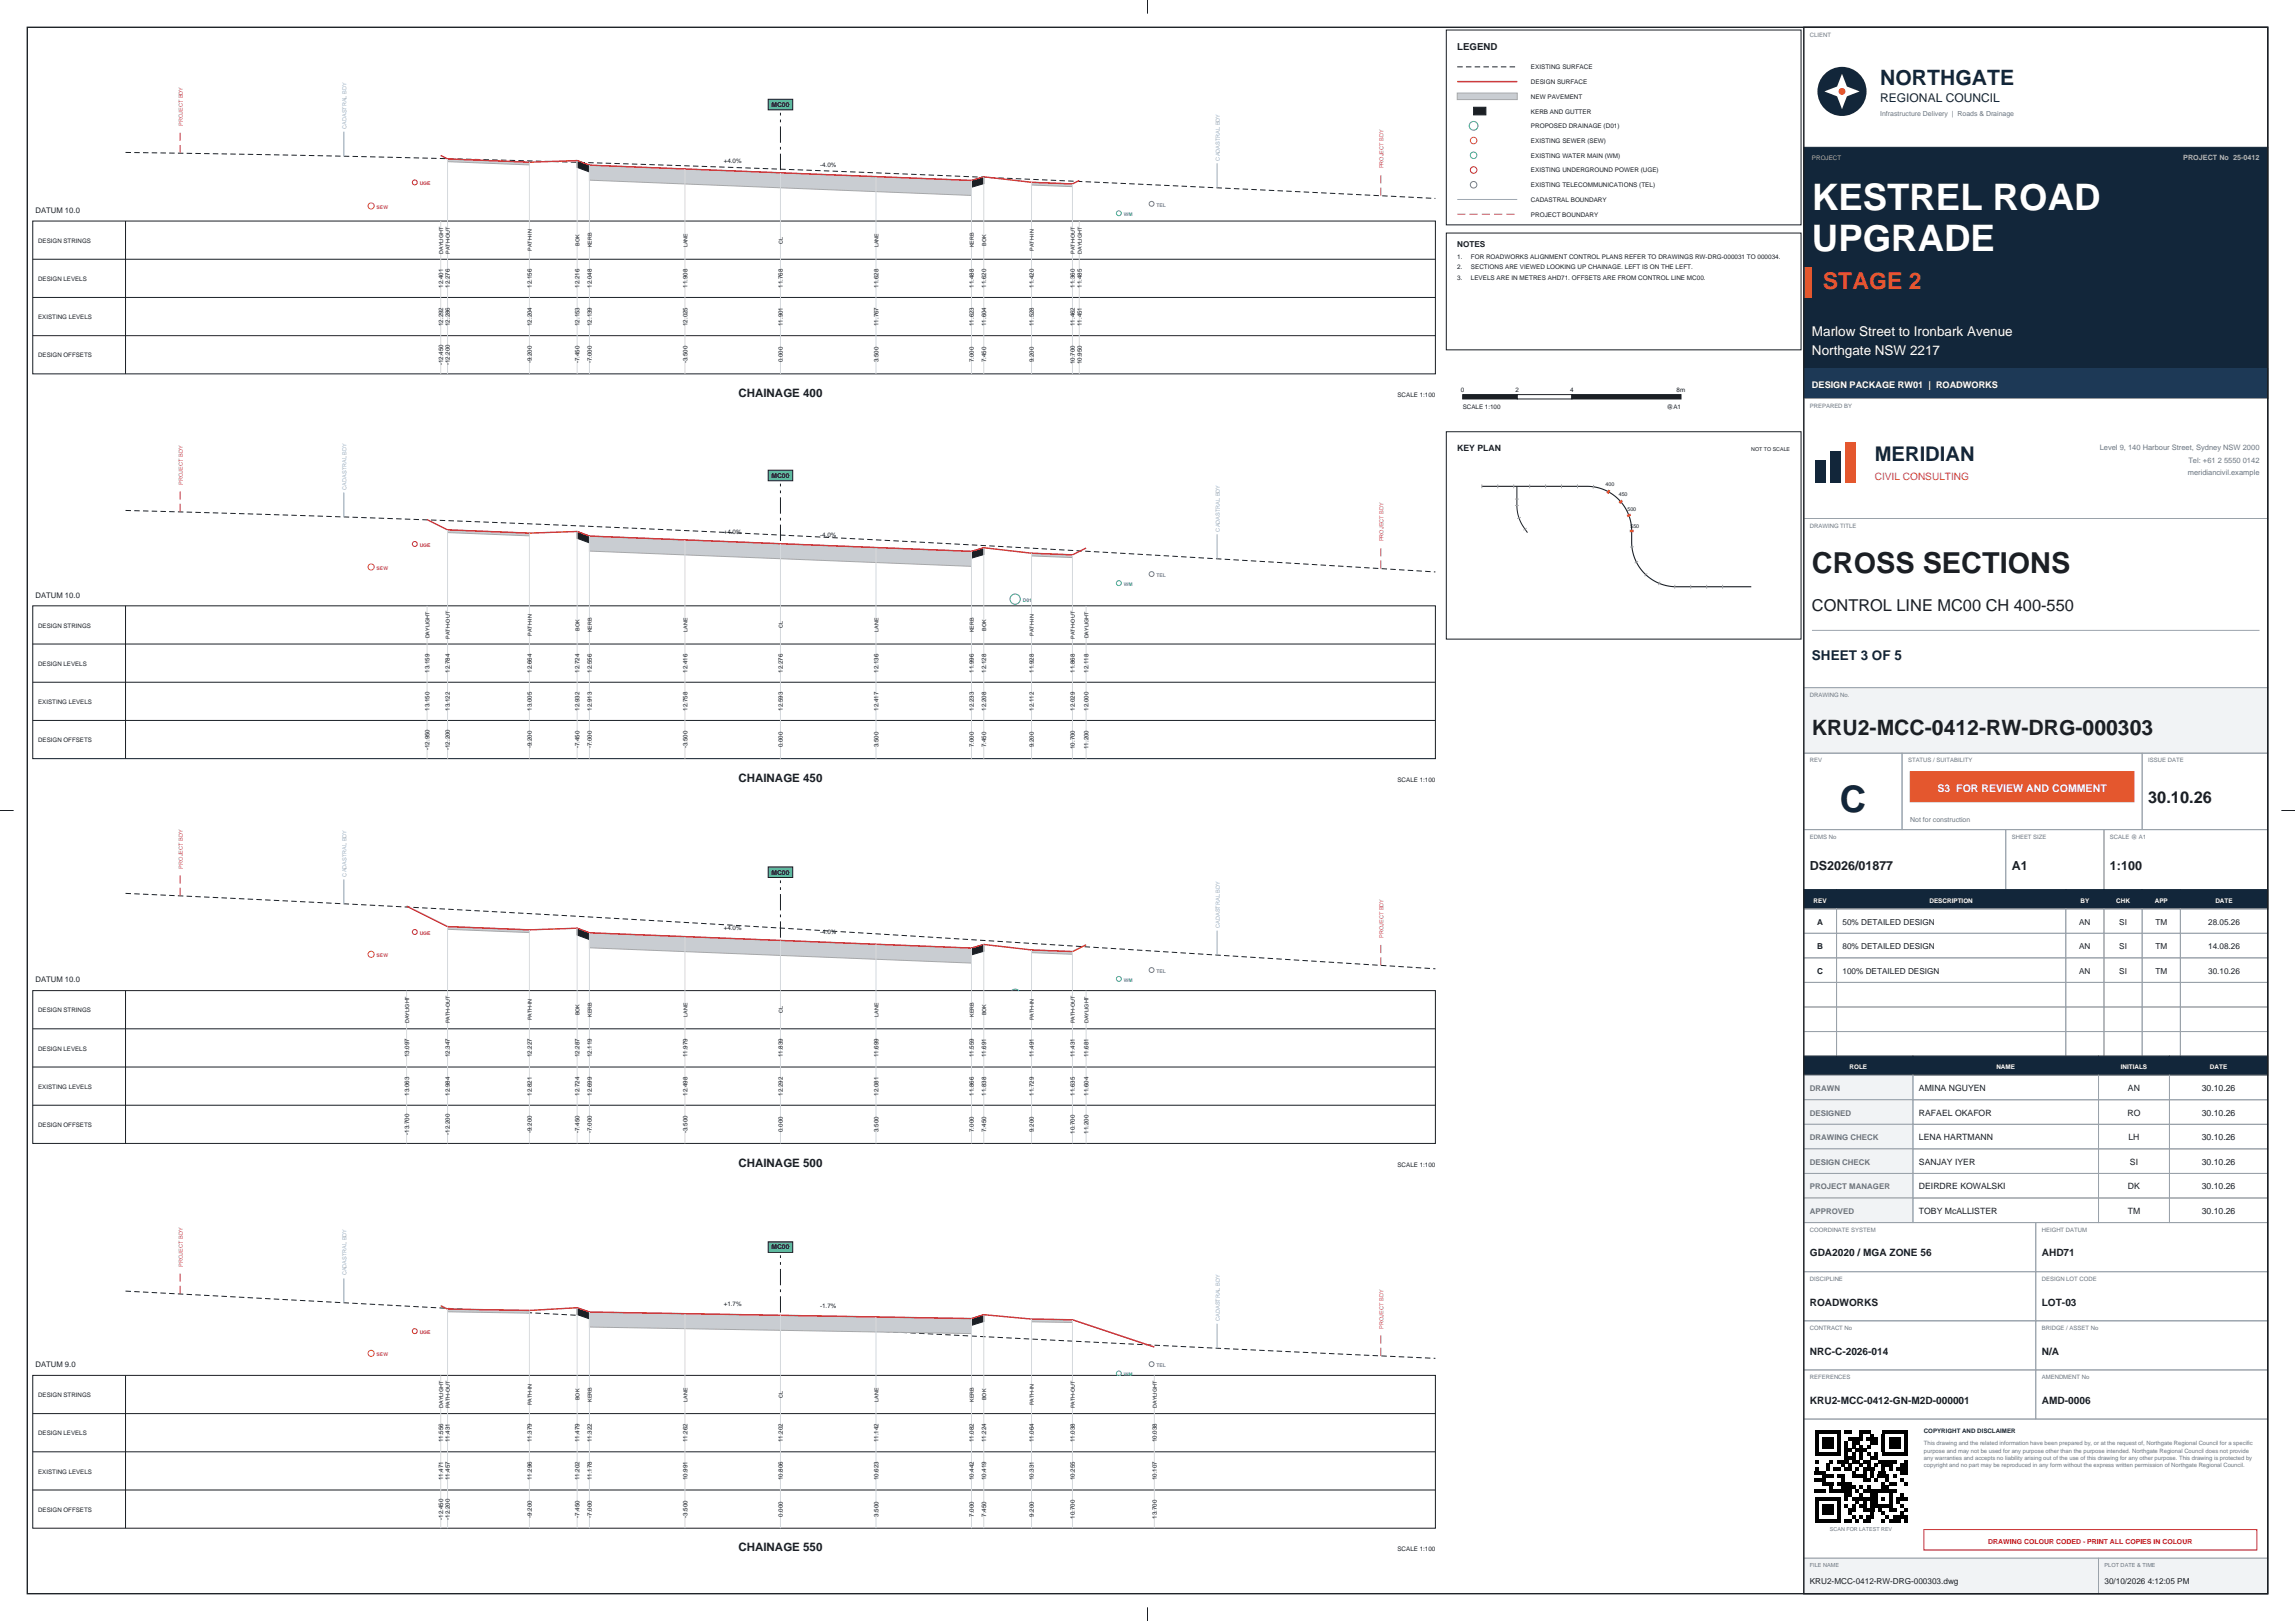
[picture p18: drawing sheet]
<svg xmlns="http://www.w3.org/2000/svg" width="841mm" height="594mm" viewBox="0 0 841 594" stroke-linecap="round" stroke-linejoin="round" font-family="sans-serif">
<defs><g id="words">
<g font-size="13.4" fill="#fff">
<text x="664" y="77">KESTREL ROAD</text>
<text x="664" y="92">UPGRADE</text>
</g>
<text font-size="13.4" fill="#12263a" x="674.2" y="297.5">C</text>
<text font-size="10.6" fill="#1b1f24" x="664" y="210">CROSS SECTIONS</text>
<text font-size="8.5" fill="#e4572e" x="668" y="106">STAGE 2</text>
<text font-size="7.8" fill="#12263a" x="689" y="31.3">NORTHGATE</text>
<text font-size="7.8" fill="#1b1f24" x="664" y="269.5">KRU2-MCC-0412-RW-DRG-000303</text>
<text font-size="7.4" fill="#12263a" x="687" y="169">MERIDIAN</text>
<g font-size="6" fill="#1b1f24">
<text x="664" y="224">CONTROL LINE MC00 CH 400-550</text>
<text x="787.2" y="294.2">30.10.26</text>
</g>
<g font-size="4.9" fill="#fff">
<text x="664" y="123">Marlow Street to Ironbark Avenue</text>
<text x="664" y="130">Northgate NSW 2217</text>
</g>
<text font-size="4.9" fill="#12263a" x="664" y="242">SHEET 3 OF 5</text>
<g font-size="4.6" fill="#1b1f24">
<text x="663.2" y="318.7">DS2026/01877</text>
<text x="737.2" y="318.7">A1</text>
<text x="773.2" y="318.7">1:100</text>
</g>
<text font-size="4.4" fill="#12263a" x="689" y="37.3">REGIONAL COUNCIL</text>
<g font-size="4.2" fill="#1b1f24">
<text x="270.6" y="145.5">CHAINAGE 400</text>
<text x="270.6" y="286.5">CHAINAGE 450</text>
<text x="270.6" y="427.5">CHAINAGE 500</text>
<text x="270.6" y="568.5">CHAINAGE 550</text>
</g>
<text font-size="3.9" fill="#fff" x="710" y="290.3">S3 FOR REVIEW AND COMMENT</text>
<text font-size="3.7" fill="#e4572e" x="687" y="176">CIVIL CONSULTING</text>
<g font-size="3.7" fill="#1b1f24">
<text x="663.2" y="460.4">GDA2020 / MGA ZONE 56</text>
<text x="748.2" y="460.4">AHD71</text>
<text x="663.2" y="478.4">ROADWORKS</text>
<text x="748.2" y="478.4">LOT-03</text>
<text x="663.2" y="496.4">NRC-C-2026-014</text>
<text x="748.2" y="496.4">N/A</text>
<text x="663.2" y="514.4">KRU2-MCC-0412-GN-M2D-000001</text>
<text x="748.2" y="514.4">AMD-0006</text>
</g>
<text font-size="3.5" fill="#1b1f24" x="534" y="18.5">LEGEND</text>
<text font-size="3.4" fill="#fff" x="664" y="142.1">DESIGN PACKAGE RW01 | ROADWORKS</text>
<g font-size="3.2" fill="#1b1f24">
<text x="534" y="165.2">KEY PLAN</text>
<text x="703.2" y="399.8">AMINA NGUYEN</text>
<text x="779.8" y="399.8">AN</text>
<text x="806.8" y="399.8">30.10.26</text>
<text x="703.2" y="408.8">RAFAEL OKAFOR</text>
<text x="779.6" y="408.8">RO</text>
<text x="806.8" y="408.8">30.10.26</text>
<text x="703.2" y="417.8">LENA HARTMANN</text>
<text x="780" y="417.8">LH</text>
<text x="806.8" y="417.8">30.10.26</text>
<text x="703.2" y="426.8">SANJAY IYER</text>
<text x="780.5" y="426.8">SI</text>
<text x="806.8" y="426.8">30.10.26</text>
<text x="703.2" y="435.8">DEIRDRE KOWALSKI</text>
<text x="779.8" y="435.8">DK</text>
<text x="806.8" y="435.8">30.10.26</text>
<text x="703.2" y="444.8">TOBY McALLISTER</text>
<text x="779.7" y="444.8">TM</text>
<text x="806.8" y="444.8">30.10.26</text>
</g>
<g font-size="3" fill="#1b1f24">
<text x="534" y="90.4">NOTES</text>
<text x="665.9" y="338.8">A</text>
<text x="675.2" y="338.8">50% DETAILED DESIGN</text>
<text x="761.9" y="338.8">AN</text>
<text x="776.6" y="338.8">SI</text>
<text x="789.8" y="338.8">TM</text>
<text x="809.2" y="338.8">28.05.26</text>
<text x="665.9" y="347.8">B</text>
<text x="675.2" y="347.8">80% DETAILED DESIGN</text>
<text x="761.9" y="347.8">AN</text>
<text x="776.6" y="347.8">SI</text>
<text x="789.8" y="347.8">TM</text>
<text x="809.2" y="347.8">14.08.26</text>
<text x="665.9" y="356.8">C</text>
<text x="675.2" y="356.8">100% DETAILED DESIGN</text>
<text x="761.9" y="356.8">AN</text>
<text x="776.6" y="356.8">SI</text>
<text x="789.8" y="356.8">TM</text>
<text x="809.2" y="356.8">30.10.26</text>
<text x="663.2" y="580.4">KRU2-MCC-0412-RW-DRG-000303.dwg</text>
<text x="771.2" y="580.4">30/10/2026 4:12:05 PM</text>
</g>
<g font-size="2.9" fill="#6b7480">
<text x="663.2" y="399.8">DRAWN</text>
<text x="663.2" y="408.8">DESIGNED</text>
<text x="663.2" y="417.8">DRAWING CHECK</text>
<text x="663.2" y="426.8">DESIGN CHECK</text>
<text x="663.2" y="435.8">PROJECT MANAGER</text>
<text x="663.2" y="444.8">APPROVED</text>
</g>
<g font-size="2.8" fill="#1b1f24">
<text x="13" y="78">DATUM 10.0</text>
<text x="13" y="219">DATUM 10.0</text>
<text x="13" y="360">DATUM 10.0</text>
<text x="13" y="501">DATUM 9.0</text>
</g>
<g font-size="2.8" fill="#6b7480">
<text x="769.4" y="165">Level 9, 140 Harbour Street, Sydney NSW 2000</text>
<text x="801.9" y="169.6">Tel: +61 2 5550 0142</text>
<text x="801.7" y="174.2">meridiancivil.example</text>
</g>
<text font-size="2.6" fill="#9fb3c8" x="800.1" y="58.5">PROJECT No 25-0412</text>
<g font-size="2.5" fill="#1b1f24">
<text x="282.7" y="39.2">MC00</text>
<text x="282.7" y="175.1">MC00</text>
<text x="282.7" y="320.5">MC00</text>
<text x="282.7" y="457.8">MC00</text>
</g>
<g font-size="2.5" fill="#6b7480">
<text x="689" y="42.5">Infrastructure Delivery | Roads &amp; Drainage</text>
<text x="700" y="301.2">Not for construction</text>
</g>
<text font-size="2.5" fill="#c8102e" x="728.6" y="565.7">DRAWING COLOUR CODED - PRINT ALL COPIES IN COLOUR</text>
<g font-size="2.3" fill="#1b1f24">
<text x="561" y="25.4">EXISTING SURFACE</text>
<text x="561" y="30.8">DESIGN SURFACE</text>
<text x="561" y="36.2">NEW PAVEMENT</text>
<text x="561" y="41.6">KERB AND GUTTER</text>
<text x="561" y="47">PROPOSED DRAINAGE (D01)</text>
<text x="561" y="52.4">EXISTING SEWER (SEW)</text>
<text x="265.2" y="59.6">+4.0%</text>
<text x="561" y="57.8">EXISTING WATER MAIN (WM)</text>
<text x="300.5" y="61">-4.0%</text>
<text x="561" y="63.2">EXISTING UNDERGROUND POWER (UGE)</text>
<text x="561" y="68.6">EXISTING TELECOMMUNICATIONS (TEL)</text>
<text x="561" y="74">CADASTRAL BOUNDARY</text>
<text x="561" y="79.4">PROJECT BOUNDARY</text>
<text x="14" y="89">DESIGN STRINGS</text>
<text x="534" y="94.9">1.</text>
<text x="539" y="94.9">FOR ROADWORKS ALIGNMENT CONTROL PLANS REFER TO DRAWINGS RW-DRG-000031 TO 000034.</text>
<text x="534" y="98.7">2.</text>
<text x="539" y="98.7">SECTIONS ARE VIEWED LOOKING UP CHAINAGE. LEFT IS ON THE LEFT.</text>
<text x="14" y="103">DESIGN LEVELS</text>
<text x="162.4" y="105.5" transform="rotate(-90 162.4 105.5)">12.401</text>
<text x="164.9" y="105.5" transform="rotate(-90 164.9 105.5)">12.276</text>
<text x="194.9" y="105.5" transform="rotate(-90 194.9 105.5)">12.156</text>
<text x="212.4" y="105.5" transform="rotate(-90 212.4 105.5)">12.216</text>
<text x="216.9" y="105.5" transform="rotate(-90 216.9 105.5)">12.048</text>
<text x="251.9" y="105.5" transform="rotate(-90 251.9 105.5)">11.908</text>
<text x="286.9" y="105.5" transform="rotate(-90 286.9 105.5)">11.768</text>
<text x="321.9" y="105.5" transform="rotate(-90 321.9 105.5)">11.628</text>
<text x="356.9" y="105.5" transform="rotate(-90 356.9 105.5)">11.488</text>
<text x="361.4" y="105.5" transform="rotate(-90 361.4 105.5)">11.620</text>
<text x="378.9" y="105.5" transform="rotate(-90 378.9 105.5)">11.420</text>
<text x="393.9" y="105.5" transform="rotate(-90 393.9 105.5)">11.360</text>
<text x="396.4" y="105.5" transform="rotate(-90 396.4 105.5)">11.485</text>
<text x="534" y="102.5">3.</text>
<text x="539" y="102.5">LEVELS ARE IN METRES AHD71. OFFSETS ARE FROM CONTROL LINE MC00.</text>
<text x="14" y="117">EXISTING LEVELS</text>
<text x="162.4" y="119.5" transform="rotate(-90 162.4 119.5)">12.292</text>
<text x="164.9" y="119.5" transform="rotate(-90 164.9 119.5)">12.286</text>
<text x="194.9" y="119.5" transform="rotate(-90 194.9 119.5)">12.204</text>
<text x="212.4" y="119.5" transform="rotate(-90 212.4 119.5)">12.153</text>
<text x="216.9" y="119.5" transform="rotate(-90 216.9 119.5)">12.139</text>
<text x="251.9" y="119.5" transform="rotate(-90 251.9 119.5)">12.025</text>
<text x="286.9" y="119.5" transform="rotate(-90 286.9 119.5)">11.901</text>
<text x="321.9" y="119.5" transform="rotate(-90 321.9 119.5)">11.767</text>
<text x="356.9" y="119.5" transform="rotate(-90 356.9 119.5)">11.623</text>
<text x="361.4" y="119.5" transform="rotate(-90 361.4 119.5)">11.604</text>
<text x="378.9" y="119.5" transform="rotate(-90 378.9 119.5)">11.528</text>
<text x="393.9" y="119.5" transform="rotate(-90 393.9 119.5)">11.462</text>
<text x="396.4" y="119.5" transform="rotate(-90 396.4 119.5)">11.451</text>
<text x="14" y="131">DESIGN OFFSETS</text>
<text x="162.4" y="133.8" transform="rotate(-90 162.4 133.8)">-12.450</text>
<text x="164.9" y="133.8" transform="rotate(-90 164.9 133.8)">-12.200</text>
<text x="194.9" y="133.2" transform="rotate(-90 194.9 133.2)">-9.200</text>
<text x="212.4" y="133.2" transform="rotate(-90 212.4 133.2)">-7.450</text>
<text x="216.9" y="133.2" transform="rotate(-90 216.9 133.2)">-7.000</text>
<text x="251.9" y="133.2" transform="rotate(-90 251.9 133.2)">-3.500</text>
<text x="286.9" y="132.8" transform="rotate(-90 286.9 132.8)">0.000</text>
<text x="321.9" y="132.8" transform="rotate(-90 321.9 132.8)">3.500</text>
<text x="356.9" y="132.8" transform="rotate(-90 356.9 132.8)">7.000</text>
<text x="361.4" y="132.8" transform="rotate(-90 361.4 132.8)">7.450</text>
<text x="378.9" y="132.8" transform="rotate(-90 378.9 132.8)">9.200</text>
<text x="393.9" y="133.5" transform="rotate(-90 393.9 133.5)">10.700</text>
<text x="396.4" y="133.5" transform="rotate(-90 396.4 133.5)">10.950</text>
<text x="535.4" y="143.6">0</text>
<text x="555.4" y="143.6">2</text>
<text x="575.4" y="143.6">4</text>
<text x="614.4" y="143.6">8m</text>
<text x="512.1" y="145.5">SCALE 1:100</text>
<text x="536" y="149.8">SCALE 1:100</text>
<text x="610.9" y="149.8">@A1</text>
<text x="265.2" y="195.5">+4.0%</text>
<text x="300.5" y="196.9">-4.0%</text>
<text x="14" y="230">DESIGN STRINGS</text>
<text x="14" y="244">DESIGN LEVELS</text>
<text x="157.4" y="246.5" transform="rotate(-90 157.4 246.5)">13.159</text>
<text x="164.9" y="246.5" transform="rotate(-90 164.9 246.5)">12.784</text>
<text x="194.9" y="246.5" transform="rotate(-90 194.9 246.5)">12.664</text>
<text x="212.4" y="246.5" transform="rotate(-90 212.4 246.5)">12.724</text>
<text x="216.9" y="246.5" transform="rotate(-90 216.9 246.5)">12.556</text>
<text x="251.9" y="246.5" transform="rotate(-90 251.9 246.5)">12.416</text>
<text x="286.9" y="246.5" transform="rotate(-90 286.9 246.5)">12.276</text>
<text x="321.9" y="246.5" transform="rotate(-90 321.9 246.5)">12.136</text>
<text x="356.9" y="246.5" transform="rotate(-90 356.9 246.5)">11.996</text>
<text x="361.4" y="246.5" transform="rotate(-90 361.4 246.5)">12.128</text>
<text x="378.9" y="246.5" transform="rotate(-90 378.9 246.5)">11.928</text>
<text x="393.9" y="246.5" transform="rotate(-90 393.9 246.5)">11.868</text>
<text x="398.9" y="246.5" transform="rotate(-90 398.9 246.5)">12.118</text>
<text x="14" y="258">EXISTING LEVELS</text>
<text x="157.4" y="260.5" transform="rotate(-90 157.4 260.5)">13.150</text>
<text x="164.9" y="260.5" transform="rotate(-90 164.9 260.5)">13.122</text>
<text x="194.9" y="260.5" transform="rotate(-90 194.9 260.5)">13.005</text>
<text x="212.4" y="260.5" transform="rotate(-90 212.4 260.5)">12.932</text>
<text x="216.9" y="260.5" transform="rotate(-90 216.9 260.5)">12.913</text>
<text x="251.9" y="260.5" transform="rotate(-90 251.9 260.5)">12.758</text>
<text x="286.9" y="260.5" transform="rotate(-90 286.9 260.5)">12.593</text>
<text x="321.9" y="260.5" transform="rotate(-90 321.9 260.5)">12.417</text>
<text x="356.9" y="260.5" transform="rotate(-90 356.9 260.5)">12.233</text>
<text x="361.4" y="260.5" transform="rotate(-90 361.4 260.5)">12.208</text>
<text x="378.9" y="260.5" transform="rotate(-90 378.9 260.5)">12.112</text>
<text x="393.9" y="260.5" transform="rotate(-90 393.9 260.5)">12.029</text>
<text x="398.9" y="260.5" transform="rotate(-90 398.9 260.5)">12.000</text>
<text x="14" y="272">DESIGN OFFSETS</text>
<text x="157.4" y="274.8" transform="rotate(-90 157.4 274.8)">-12.950</text>
<text x="164.9" y="274.8" transform="rotate(-90 164.9 274.8)">-12.200</text>
<text x="194.9" y="274.2" transform="rotate(-90 194.9 274.2)">-9.200</text>
<text x="212.4" y="274.2" transform="rotate(-90 212.4 274.2)">-7.450</text>
<text x="216.9" y="274.2" transform="rotate(-90 216.9 274.2)">-7.000</text>
<text x="251.9" y="274.2" transform="rotate(-90 251.9 274.2)">-3.500</text>
<text x="286.9" y="273.8" transform="rotate(-90 286.9 273.8)">0.000</text>
<text x="321.9" y="273.8" transform="rotate(-90 321.9 273.8)">3.500</text>
<text x="356.9" y="273.8" transform="rotate(-90 356.9 273.8)">7.000</text>
<text x="361.4" y="273.8" transform="rotate(-90 361.4 273.8)">7.450</text>
<text x="378.9" y="273.8" transform="rotate(-90 378.9 273.8)">9.200</text>
<text x="393.9" y="274.5" transform="rotate(-90 393.9 274.5)">10.700</text>
<text x="398.9" y="274.5" transform="rotate(-90 398.9 274.5)">11.200</text>
<text x="512.1" y="286.5">SCALE 1:100</text>
<text x="265.2" y="340.9">+4.0%</text>
<text x="300.5" y="342.3">-4.0%</text>
<text x="14" y="371">DESIGN STRINGS</text>
<text x="14" y="385">DESIGN LEVELS</text>
<text x="149.9" y="387.5" transform="rotate(-90 149.9 387.5)">13.097</text>
<text x="164.9" y="387.5" transform="rotate(-90 164.9 387.5)">12.347</text>
<text x="194.9" y="387.5" transform="rotate(-90 194.9 387.5)">12.227</text>
<text x="212.4" y="387.5" transform="rotate(-90 212.4 387.5)">12.287</text>
<text x="216.9" y="387.5" transform="rotate(-90 216.9 387.5)">12.119</text>
<text x="251.9" y="387.5" transform="rotate(-90 251.9 387.5)">11.979</text>
<text x="286.9" y="387.5" transform="rotate(-90 286.9 387.5)">11.839</text>
<text x="321.9" y="387.5" transform="rotate(-90 321.9 387.5)">11.699</text>
<text x="356.9" y="387.5" transform="rotate(-90 356.9 387.5)">11.559</text>
<text x="361.4" y="387.5" transform="rotate(-90 361.4 387.5)">11.691</text>
<text x="378.9" y="387.5" transform="rotate(-90 378.9 387.5)">11.491</text>
<text x="393.9" y="387.5" transform="rotate(-90 393.9 387.5)">11.431</text>
<text x="398.9" y="387.5" transform="rotate(-90 398.9 387.5)">11.681</text>
<text x="14" y="399">EXISTING LEVELS</text>
<text x="149.9" y="401.5" transform="rotate(-90 149.9 401.5)">13.063</text>
<text x="164.9" y="401.5" transform="rotate(-90 164.9 401.5)">12.984</text>
<text x="194.9" y="401.5" transform="rotate(-90 194.9 401.5)">12.821</text>
<text x="212.4" y="401.5" transform="rotate(-90 212.4 401.5)">12.724</text>
<text x="216.9" y="401.5" transform="rotate(-90 216.9 401.5)">12.699</text>
<text x="251.9" y="401.5" transform="rotate(-90 251.9 401.5)">12.498</text>
<text x="286.9" y="401.5" transform="rotate(-90 286.9 401.5)">12.292</text>
<text x="321.9" y="401.5" transform="rotate(-90 321.9 401.5)">12.081</text>
<text x="356.9" y="401.5" transform="rotate(-90 356.9 401.5)">11.866</text>
<text x="361.4" y="401.5" transform="rotate(-90 361.4 401.5)">11.838</text>
<text x="378.9" y="401.5" transform="rotate(-90 378.9 401.5)">11.729</text>
<text x="393.9" y="401.5" transform="rotate(-90 393.9 401.5)">11.635</text>
<text x="398.9" y="401.5" transform="rotate(-90 398.9 401.5)">11.604</text>
<text x="14" y="413">DESIGN OFFSETS</text>
<text x="149.9" y="415.8" transform="rotate(-90 149.9 415.8)">-13.700</text>
<text x="164.9" y="415.8" transform="rotate(-90 164.9 415.8)">-12.200</text>
<text x="194.9" y="415.2" transform="rotate(-90 194.9 415.2)">-9.200</text>
<text x="212.4" y="415.2" transform="rotate(-90 212.4 415.2)">-7.450</text>
<text x="216.9" y="415.2" transform="rotate(-90 216.9 415.2)">-7.000</text>
<text x="251.9" y="415.2" transform="rotate(-90 251.9 415.2)">-3.500</text>
<text x="286.9" y="414.8" transform="rotate(-90 286.9 414.8)">0.000</text>
<text x="321.9" y="414.8" transform="rotate(-90 321.9 414.8)">3.500</text>
<text x="356.9" y="414.8" transform="rotate(-90 356.9 414.8)">7.000</text>
<text x="361.4" y="414.8" transform="rotate(-90 361.4 414.8)">7.450</text>
<text x="378.9" y="414.8" transform="rotate(-90 378.9 414.8)">9.200</text>
<text x="393.9" y="415.5" transform="rotate(-90 393.9 415.5)">10.700</text>
<text x="398.9" y="415.5" transform="rotate(-90 398.9 415.5)">11.200</text>
<text x="512.1" y="427.5">SCALE 1:100</text>
<text x="265.2" y="478.7">+1.7%</text>
<text x="300.5" y="479.3">-1.7%</text>
<text x="14" y="512">DESIGN STRINGS</text>
<text x="14" y="526">DESIGN LEVELS</text>
<text x="162.4" y="528.5" transform="rotate(-90 162.4 528.5)">11.556</text>
<text x="164.9" y="528.5" transform="rotate(-90 164.9 528.5)">11.431</text>
<text x="194.9" y="528.5" transform="rotate(-90 194.9 528.5)">11.379</text>
<text x="212.4" y="528.5" transform="rotate(-90 212.4 528.5)">11.479</text>
<text x="216.9" y="528.5" transform="rotate(-90 216.9 528.5)">11.322</text>
<text x="251.9" y="528.5" transform="rotate(-90 251.9 528.5)">11.262</text>
<text x="286.9" y="528.5" transform="rotate(-90 286.9 528.5)">11.202</text>
<text x="321.9" y="528.5" transform="rotate(-90 321.9 528.5)">11.142</text>
<text x="356.9" y="528.5" transform="rotate(-90 356.9 528.5)">11.082</text>
<text x="361.4" y="528.5" transform="rotate(-90 361.4 528.5)">11.224</text>
<text x="378.9" y="528.5" transform="rotate(-90 378.9 528.5)">11.064</text>
<text x="393.9" y="528.5" transform="rotate(-90 393.9 528.5)">11.038</text>
<text x="423.9" y="528.5" transform="rotate(-90 423.9 528.5)">10.038</text>
<text x="14" y="540">EXISTING LEVELS</text>
<text x="162.4" y="542.5" transform="rotate(-90 162.4 542.5)">11.471</text>
<text x="164.9" y="542.5" transform="rotate(-90 164.9 542.5)">11.457</text>
<text x="194.9" y="542.5" transform="rotate(-90 194.9 542.5)">11.296</text>
<text x="212.4" y="542.5" transform="rotate(-90 212.4 542.5)">11.202</text>
<text x="216.9" y="542.5" transform="rotate(-90 216.9 542.5)">11.178</text>
<text x="251.9" y="542.5" transform="rotate(-90 251.9 542.5)">10.991</text>
<text x="286.9" y="542.5" transform="rotate(-90 286.9 542.5)">10.806</text>
<text x="321.9" y="542.5" transform="rotate(-90 321.9 542.5)">10.623</text>
<text x="356.9" y="542.5" transform="rotate(-90 356.9 542.5)">10.442</text>
<text x="361.4" y="542.5" transform="rotate(-90 361.4 542.5)">10.419</text>
<text x="378.9" y="542.5" transform="rotate(-90 378.9 542.5)">10.331</text>
<text x="393.9" y="542.5" transform="rotate(-90 393.9 542.5)">10.255</text>
<text x="423.9" y="542.5" transform="rotate(-90 423.9 542.5)">10.107</text>
<text x="14" y="554">DESIGN OFFSETS</text>
<text x="162.4" y="556.8" transform="rotate(-90 162.4 556.8)">-12.450</text>
<text x="164.9" y="556.8" transform="rotate(-90 164.9 556.8)">-12.200</text>
<text x="194.9" y="556.2" transform="rotate(-90 194.9 556.2)">-9.200</text>
<text x="212.4" y="556.2" transform="rotate(-90 212.4 556.2)">-7.450</text>
<text x="216.9" y="556.2" transform="rotate(-90 216.9 556.2)">-7.000</text>
<text x="251.9" y="556.2" transform="rotate(-90 251.9 556.2)">-3.500</text>
<text x="286.9" y="555.8" transform="rotate(-90 286.9 555.8)">0.000</text>
<text x="321.9" y="555.8" transform="rotate(-90 321.9 555.8)">3.500</text>
<text x="356.9" y="555.8" transform="rotate(-90 356.9 555.8)">7.000</text>
<text x="361.4" y="555.8" transform="rotate(-90 361.4 555.8)">7.450</text>
<text x="378.9" y="555.8" transform="rotate(-90 378.9 555.8)">9.200</text>
<text x="393.9" y="556.5" transform="rotate(-90 393.9 556.5)">10.700</text>
<text x="423.9" y="556.5" transform="rotate(-90 423.9 556.5)">13.700</text>
<text x="512.1" y="568.5">SCALE 1:100</text>
</g>
<text font-size="2.3" fill="#9fb3c8" x="664" y="58.5">PROJECT</text>
<g font-size="2.3" fill="#fff">
<text x="664.6" y="330.9">REV</text>
<text x="707" y="330.9">DESCRIPTION</text>
<text x="762.4" y="330.9">BY</text>
<text x="775.5" y="330.9">CHK</text>
<text x="789.6" y="330.9">APP</text>
<text x="811.8" y="330.9">DATE</text>
<text x="677.8" y="391.9">ROLE</text>
<text x="731.6" y="391.9">NAME</text>
<text x="777.1" y="391.9">INITIALS</text>
<text x="809.8" y="391.9">DATE</text>
</g>
<text font-size="2.3" fill="#12263a" x="705" y="525.2">COPYRIGHT AND DISCLAIMER</text>
<g font-size="2.2" fill="#6b7480">
<text x="663.2" y="13.4">CLIENT</text>
<text x="663.2" y="149.4">PREPARED BY</text>
<text x="663.2" y="193.4">DRAWING TITLE</text>
<text x="663.2" y="255.4">DRAWING No.</text>
<text x="663.2" y="279.4">REV</text>
<text x="699.2" y="279.4">STATUS / SUITABILITY</text>
<text x="787.2" y="279.4">ISSUE DATE</text>
<text x="663.2" y="307.4">EDMS No</text>
<text x="737.2" y="307.4">SHEET SIZE</text>
<text x="773.2" y="307.4">SCALE @ A1</text>
<text x="663.2" y="451.4">COORDINATE SYSTEM</text>
<text x="748.2" y="451.4">HEIGHT DATUM</text>
<text x="663.2" y="469.4">DISCIPLINE</text>
<text x="748.2" y="469.4">DESIGN LOT CODE</text>
<text x="663.2" y="487.4">CONTRACT No</text>
<text x="748.2" y="487.4">BRIDGE / ASSET No</text>
<text x="663.2" y="505.4">REFERENCES</text>
<text x="748.2" y="505.4">AMENDMENT No</text>
<text x="705" y="529.6">This drawing and the related information have been prepared by, or at the request of, Northgate Regional Council for a specific</text>
<text x="705" y="532.3">purpose and may not be used for any purpose other than the purpose intended. Northgate Regional Council does not provide</text>
<text x="705" y="535">any warranties and accepts no liability arising out of the use of this drawing for any other purpose. This drawing is protected by</text>
<text x="705" y="537.7">copyright and no part may be reproduced in any form without the express written permission of Northgate Regional Council.</text>
</g>
<g font-size="2" fill="#b5179e">
<text x="67" y="46.1" transform="rotate(-90 67 46.1)">PROJECT BDY</text>
<text x="507" y="61.7" transform="rotate(-90 507 61.7)">PROJECT BDY</text>
<text x="67" y="177.6" transform="rotate(-90 67 177.6)">PROJECT BDY</text>
<text x="507" y="198.4" transform="rotate(-90 507 198.4)">PROJECT BDY</text>
<text x="67" y="318.3" transform="rotate(-90 67 318.3)">PROJECT BDY</text>
<text x="507" y="343.8" transform="rotate(-90 507 343.8)">PROJECT BDY</text>
<text x="67" y="464.2" transform="rotate(-90 67 464.2)">PROJECT BDY</text>
<text x="507" y="486.9" transform="rotate(-90 507 486.9)">PROJECT BDY</text>
</g>
<g font-size="2" fill="#7fb6e0">
<text x="127" y="47.2" transform="rotate(-90 127 47.2)">CADASTRAL BDY</text>
<text x="447" y="58.8" transform="rotate(-90 447 58.8)">CADASTRAL BDY</text>
<text x="127" y="179.4" transform="rotate(-90 127 179.4)">CADASTRAL BDY</text>
<text x="447" y="194.8" transform="rotate(-90 447 194.8)">CADASTRAL BDY</text>
<text x="127" y="321.2" transform="rotate(-90 127 321.2)">CADASTRAL BDY</text>
<text x="447" y="340" transform="rotate(-90 447 340)">CADASTRAL BDY</text>
<text x="127" y="467.4" transform="rotate(-90 127 467.4)">CADASTRAL BDY</text>
<text x="447" y="484" transform="rotate(-90 447 484)">CADASTRAL BDY</text>
</g>
<g font-size="2" fill="#1b1f24">
<text x="286.9" y="89.3" transform="rotate(-90 286.9 89.3)">CL</text>
<text x="162.4" y="92.9" transform="rotate(-90 162.4 92.9)">DAYLIGHT</text>
<text x="164.9" y="93" transform="rotate(-90 164.9 93)">PATH-OUT</text>
<text x="194.9" y="92" transform="rotate(-90 194.9 92)">PATH-IN</text>
<text x="212.4" y="90.1" transform="rotate(-90 212.4 90.1)">BOK</text>
<text x="216.9" y="90.7" transform="rotate(-90 216.9 90.7)">KERB</text>
<text x="251.9" y="90.6" transform="rotate(-90 251.9 90.6)">LANE</text>
<text x="321.9" y="90.6" transform="rotate(-90 321.9 90.6)">LANE</text>
<text x="356.9" y="90.7" transform="rotate(-90 356.9 90.7)">KERB</text>
<text x="361.4" y="90.1" transform="rotate(-90 361.4 90.1)">BOK</text>
<text x="378.9" y="92" transform="rotate(-90 378.9 92)">PATH-IN</text>
<text x="393.9" y="93" transform="rotate(-90 393.9 93)">PATH-OUT</text>
<text x="396.4" y="92.9" transform="rotate(-90 396.4 92.9)">DAYLIGHT</text>
<text x="157.4" y="233.9" transform="rotate(-90 157.4 233.9)">DAYLIGHT</text>
<text x="194.9" y="233" transform="rotate(-90 194.9 233)">PATH-IN</text>
<text x="212.4" y="231.1" transform="rotate(-90 212.4 231.1)">BOK</text>
<text x="216.9" y="231.7" transform="rotate(-90 216.9 231.7)">KERB</text>
<text x="251.9" y="231.6" transform="rotate(-90 251.9 231.6)">LANE</text>
<text x="286.9" y="230.3" transform="rotate(-90 286.9 230.3)">CL</text>
<text x="321.9" y="231.6" transform="rotate(-90 321.9 231.6)">LANE</text>
<text x="356.9" y="231.7" transform="rotate(-90 356.9 231.7)">KERB</text>
<text x="361.4" y="231.1" transform="rotate(-90 361.4 231.1)">BOK</text>
<text x="378.9" y="233" transform="rotate(-90 378.9 233)">PATH-IN</text>
<text x="398.9" y="233.9" transform="rotate(-90 398.9 233.9)">DAYLIGHT</text>
<text x="164.9" y="234" transform="rotate(-90 164.9 234)">PATH-OUT</text>
<text x="393.9" y="234" transform="rotate(-90 393.9 234)">PATH-OUT</text>
<text x="286.9" y="371.3" transform="rotate(-90 286.9 371.3)">CL</text>
<text x="149.9" y="374.9" transform="rotate(-90 149.9 374.9)">DAYLIGHT</text>
<text x="164.9" y="375" transform="rotate(-90 164.9 375)">PATH-OUT</text>
<text x="194.9" y="374" transform="rotate(-90 194.9 374)">PATH-IN</text>
<text x="212.4" y="372.1" transform="rotate(-90 212.4 372.1)">BOK</text>
<text x="216.9" y="372.7" transform="rotate(-90 216.9 372.7)">KERB</text>
<text x="251.9" y="372.6" transform="rotate(-90 251.9 372.6)">LANE</text>
<text x="321.9" y="372.6" transform="rotate(-90 321.9 372.6)">LANE</text>
<text x="356.9" y="372.7" transform="rotate(-90 356.9 372.7)">KERB</text>
<text x="361.4" y="372.1" transform="rotate(-90 361.4 372.1)">BOK</text>
<text x="378.9" y="374" transform="rotate(-90 378.9 374)">PATH-IN</text>
<text x="393.9" y="375" transform="rotate(-90 393.9 375)">PATH-OUT</text>
<text x="398.9" y="374.9" transform="rotate(-90 398.9 374.9)">DAYLIGHT</text>
<text x="162.4" y="515.9" transform="rotate(-90 162.4 515.9)">DAYLIGHT</text>
<text x="194.9" y="515" transform="rotate(-90 194.9 515)">PATH-IN</text>
<text x="212.4" y="513.1" transform="rotate(-90 212.4 513.1)">BOK</text>
<text x="216.9" y="513.7" transform="rotate(-90 216.9 513.7)">KERB</text>
<text x="251.9" y="513.6" transform="rotate(-90 251.9 513.6)">LANE</text>
<text x="286.9" y="512.3" transform="rotate(-90 286.9 512.3)">CL</text>
<text x="321.9" y="513.6" transform="rotate(-90 321.9 513.6)">LANE</text>
<text x="356.9" y="513.7" transform="rotate(-90 356.9 513.7)">KERB</text>
<text x="361.4" y="513.1" transform="rotate(-90 361.4 513.1)">BOK</text>
<text x="378.9" y="515" transform="rotate(-90 378.9 515)">PATH-IN</text>
<text x="423.9" y="515.9" transform="rotate(-90 423.9 515.9)">DAYLIGHT</text>
<text x="164.9" y="516" transform="rotate(-90 164.9 516)">PATH-OUT</text>
<text x="393.9" y="516" transform="rotate(-90 393.9 516)">PATH-OUT</text>
</g>
<g font-size="2" fill="#6b7480">
<text x="670.6" y="561.2">SCAN FOR LATEST REV</text>
<text x="663.2" y="574.2">FILE NAME</text>
<text x="771.2" y="574.2">PLOT DATE &amp; TIME</text>
</g>
<g font-size="1.9" fill="#1b1f24">
<text x="641.8" y="165.2">NOT TO SCALE</text>
<text x="588.3" y="178">400</text>
<text x="593.2" y="181.9">450</text>
<text x="596.4" y="187.3">500</text>
<text x="597.5" y="193.4">550</text>
</g>
<g font-size="1.8" fill="#d62828">
<text x="153.8" y="67.8">UGE</text>
<text x="153.8" y="200.3">UGE</text>
<text x="153.8" y="342.5">UGE</text>
<text x="153.8" y="488.8">UGE</text>
</g>
<g font-size="1.8" fill="#e08a1e">
<text x="138" y="76.5">SEW</text>
<text x="138" y="208.8">SEW</text>
<text x="138" y="350.7">SEW</text>
<text x="138" y="496.9">SEW</text>
</g>
<g font-size="1.8" fill="#8e44ad">
<text x="423.8" y="75.7">TEL</text>
<text x="423.8" y="211.4">TEL</text>
<text x="423.8" y="356.5">TEL</text>
<text x="423.8" y="500.9">TEL</text>
</g>
<g font-size="1.8" fill="#2b8ce0">
<text x="411.8" y="79.1">WM</text>
<text x="411.8" y="214.7">WM</text>
<text x="411.8" y="359.7">WM</text>
<text x="411.8" y="504.3">WM</text>
</g>
<g font-size="1.8" fill="#1d6fe0">
<text x="374.8" y="85.5">D01</text>
<text x="374.8" y="220.5">D01</text>
<text x="374.8" y="365.3">D01</text>
<text x="374.8" y="510.4">D01</text>
</g>
</g></defs>
<path d="M12 81h514v56h-514zM12 95h514M46 81v56M12 109h514M12 123h514" fill="none" stroke="#1b1f24" stroke-width=".37"/>
<path d="M46 55.9l110 2 110 3.4 120 4.8 140 6.6" fill="none" stroke="#1b1f24" stroke-width=".37" stroke-dasharray="2 1.2" stroke-linecap="butt"/>
<path d="M126 48.2v9M446 59.8v9" fill="none" stroke="#7fb6e0" stroke-width=".37"/>
<path d="M66 56.1v-9M506 71.7v-9" fill="none" stroke="#b5179e" stroke-width=".37" stroke-dasharray="3 1.5" stroke-linecap="butt"/>
<circle cx="136" cy="75.5" r="1.13" fill="none" stroke="#e08a1e" stroke-width=".37"/>
<circle cx="152" cy="66.8" r=".9" fill="none" stroke="#d62828" stroke-width=".37"/>
<circle cx="410" cy="78.1" r=".9" fill="none" stroke="#2b8ce0" stroke-width=".37"/>
<circle cx="422" cy="74.7" r=".9" fill="none" stroke="#8e44ad" stroke-width=".37"/>
<path d="M216 60.5l140 5.6v5.5l-140-5.6z" fill-rule="evenodd" fill="#c9cdd2" stroke="#a8a8a8" stroke-width=".37"/>
<g fill="#1b1f24" stroke="#1b1f24" stroke-width=".37">
<path d="M211.5 58.8l4.5 1.7v2.5l-4.5-1.7z" fill-rule="evenodd"/>
<path d="M356 66.1l4.5-1.3v2.5l-4.5 1.3z" fill-rule="evenodd"/>
</g>
<g fill="#c9cdd2" stroke="#a8a8a8" stroke-width=".37">
<path d="M164 58.2l30 1.2v1l-30-1.2z" fill-rule="evenodd"/>
<path d="M378 66.8l15 .6v1l-15-.6z" fill-rule="evenodd"/>
</g>
<path d="M161.5 57l2.5 1.2 30 1.2 17.5-.6 4.5 1.7 140 5.6 4.5-1.3 17.5 2 15 .6 2.5-1.3" fill="none" stroke="#d62828" stroke-width=".5"/>
<path d="M286 62.3v-21" fill="none" stroke="#1b1f24" stroke-width=".37" stroke-dasharray="6 1.5 1 1.5" stroke-linecap="butt"/>
<path d="M281.5 36.4h9v3.9h-9z" fill-rule="evenodd" fill="#2ed47a" stroke="#1b1f24" stroke-width=".37"/>
<g fill="none" stroke="#d5d9dd" stroke-width=".37">
<path d="M164 58.2v78.8M194 59.4v77.6M211.5 58.8v78.2M216 60.5v76.5M251 61.9v75.1M286 63.3v73.7M321 64.7v72.3M356 66.1v70.9M360.5 64.8v72.2M378 66.8v70.2M393 67.4v69.6M161.5 81v56"/>
<path d="M395.5 81v56"/>
</g>
<path d="M12 222h514v56h-514zM12 236h514M46 222v56M12 250h514M12 264h514" fill="none" stroke="#1b1f24" stroke-width=".37"/>
<path d="M46 187.1l110 3.4 110 4.6 120 6.2 140 8.3" fill="none" stroke="#1b1f24" stroke-width=".37" stroke-dasharray="2 1.2" stroke-linecap="butt"/>
<path d="M126 180.4v9M446 195.8v9" fill="none" stroke="#7fb6e0" stroke-width=".37"/>
<path d="M66 187.6v-9M506 208.4v-9" fill="none" stroke="#b5179e" stroke-width=".37" stroke-dasharray="3 1.5" stroke-linecap="butt"/>
<circle cx="136" cy="207.8" r="1.13" fill="none" stroke="#e08a1e" stroke-width=".37"/>
<circle cx="152" cy="199.3" r=".9" fill="none" stroke="#d62828" stroke-width=".37"/>
<circle cx="410" cy="213.7" r=".9" fill="none" stroke="#2b8ce0" stroke-width=".37"/>
<circle cx="422" cy="210.4" r=".9" fill="none" stroke="#8e44ad" stroke-width=".37"/>
<circle cx="372" cy="219.5" r="1.88" fill="none" stroke="#1d6fe0" stroke-width=".37"/>
<path d="M216 196.4l140 5.6v5.5l-140-5.6z" fill-rule="evenodd" fill="#c9cdd2" stroke="#a8a8a8" stroke-width=".37"/>
<g fill="#1b1f24" stroke="#1b1f24" stroke-width=".37">
<path d="M211.5 194.8l4.5 1.6v2.5l-4.5-1.6z" fill-rule="evenodd"/>
<path d="M356 202l4.5-1.3v2.5l-4.5 1.3z" fill-rule="evenodd"/>
</g>
<g fill="#c9cdd2" stroke="#a8a8a8" stroke-width=".37">
<path d="M164 194.2l30 1.2v1l-30-1.2z" fill-rule="evenodd"/>
<path d="M378 202.7l15 .6v1l-15-.6z" fill-rule="evenodd"/>
</g>
<path d="M156.5 190.4l7.5 3.8 30 1.2 17.5-.6 4.5 1.6 140 5.6 4.5-1.3 17.5 2 15 .6 5-2.5" fill="none" stroke="#d62828" stroke-width=".5"/>
<path d="M286 198.2v-21" fill="none" stroke="#1b1f24" stroke-width=".37" stroke-dasharray="6 1.5 1 1.5" stroke-linecap="butt"/>
<path d="M281.5 172.3h9v3.9h-9z" fill-rule="evenodd" fill="#2ed47a" stroke="#1b1f24" stroke-width=".37"/>
<g fill="none" stroke="#d5d9dd" stroke-width=".37">
<path d="M164 194.2v83.8M194 195.4v82.6M211.5 194.8v83.2M216 196.4v81.6M251 197.8v80.2M286 199.2v78.8M321 200.6v77.4M356 202v76M360.5 200.7v77.3M378 202.7v75.3M393 203.3v74.7M156.5 222v56"/>
<path d="M398 222v56"/>
</g>
<path d="M12 363h514v56h-514zM12 377h514M46 363v56M12 391h514M12 405h514" fill="none" stroke="#1b1f24" stroke-width=".37"/>
<path d="M46 327.4l90 4.3 100 5.5 110 6.5 180 11.3" fill="none" stroke="#1b1f24" stroke-width=".37" stroke-dasharray="2 1.2" stroke-linecap="butt"/>
<path d="M126 322.2v9M446 341v9" fill="none" stroke="#7fb6e0" stroke-width=".37"/>
<path d="M66 328.3v-9M506 353.8v-9" fill="none" stroke="#b5179e" stroke-width=".37" stroke-dasharray="3 1.5" stroke-linecap="butt"/>
<circle cx="136" cy="349.7" r="1.13" fill="none" stroke="#e08a1e" stroke-width=".37"/>
<circle cx="152" cy="341.5" r=".9" fill="none" stroke="#d62828" stroke-width=".37"/>
<circle cx="410" cy="358.7" r=".9" fill="none" stroke="#2b8ce0" stroke-width=".37"/>
<circle cx="422" cy="355.5" r=".9" fill="none" stroke="#8e44ad" stroke-width=".37"/>
<path d="M370.6 363.1a1.86 1.86 0 0 1 2.8 0" fill="none" stroke="#1d6fe0" stroke-width=".37"/>
<path d="M216 341.8l140 5.6v5.5l-140-5.6z" fill-rule="evenodd" fill="#c9cdd2" stroke="#a8a8a8" stroke-width=".37"/>
<g fill="#1b1f24" stroke="#1b1f24" stroke-width=".37">
<path d="M211.5 340.1l4.5 1.7v2.5l-4.5-1.7z" fill-rule="evenodd"/>
<path d="M356 347.4l4.5-1.3v2.5l-4.5 1.3z" fill-rule="evenodd"/>
</g>
<g fill="#c9cdd2" stroke="#a8a8a8" stroke-width=".37">
<path d="M164 339.5l30 1.2v1l-30-1.2z" fill-rule="evenodd"/>
<path d="M378 348.1l15 .6v1l-15-.6z" fill-rule="evenodd"/>
</g>
<path d="M149 332l15 7.5 30 1.2 17.5-.6 4.5 1.7 140 5.6 4.5-1.3 17.5 2 15 .6 5-2.5" fill="none" stroke="#d62828" stroke-width=".5"/>
<path d="M286 343.6v-21" fill="none" stroke="#1b1f24" stroke-width=".37" stroke-dasharray="6 1.5 1 1.5" stroke-linecap="butt"/>
<path d="M281.5 317.7h9v3.8h-9z" fill-rule="evenodd" fill="#2ed47a" stroke="#1b1f24" stroke-width=".37"/>
<g fill="none" stroke="#d5d9dd" stroke-width=".37">
<path d="M164 339.5v79.5M194 340.7v78.3M211.5 340.1v78.9M216 341.8v77.2M251 343.2v75.8M286 344.6v74.4M321 346v73M356 347.4v71.6M360.5 346.1v72.9M378 348.1v70.9M393 348.7v70.3M149 363v56"/>
<path d="M398 363v56"/>
</g>
<path d="M12 504h514v56h-514zM12 518h514M46 504v56M12 532h514M12 546h514" fill="none" stroke="#1b1f24" stroke-width=".37"/>
<path d="M46 473.1l300 16 180 8.7" fill="none" stroke="#1b1f24" stroke-width=".37" stroke-dasharray="2 1.2" stroke-linecap="butt"/>
<path d="M126 468.4v9M446 485v9" fill="none" stroke="#7fb6e0" stroke-width=".37"/>
<path d="M66 474.2v-9M506 496.9v-9" fill="none" stroke="#b5179e" stroke-width=".37" stroke-dasharray="3 1.5" stroke-linecap="butt"/>
<circle cx="136" cy="495.9" r="1.13" fill="none" stroke="#e08a1e" stroke-width=".37"/>
<circle cx="152" cy="487.8" r=".9" fill="none" stroke="#d62828" stroke-width=".37"/>
<path d="M409.5 504.1a.89 .89 0 0 1-.2-1.4 .89 .89 0 0 1 1.4 0 .89 .89 0 0 1-.2 1.4" fill="none" stroke="#2b8ce0" stroke-width=".37"/>
<circle cx="422" cy="499.9" r=".9" fill="none" stroke="#8e44ad" stroke-width=".37"/>
<path d="M216 480.8l140 2.4v5.5l-140-2.4z" fill-rule="evenodd" fill="#c9cdd2" stroke="#a8a8a8" stroke-width=".37"/>
<g fill="#1b1f24" stroke="#1b1f24" stroke-width=".37">
<path d="M211.5 479.2l4.5 1.6v2.5l-4.5-1.6z" fill-rule="evenodd"/>
<path d="M356 483.2l4.5-1.4v2.5l-4.5 1.4z" fill-rule="evenodd"/>
</g>
<g fill="#c9cdd2" stroke="#a8a8a8" stroke-width=".37">
<path d="M164 479.7l30 .5v1l-30-.5z" fill-rule="evenodd"/>
<path d="M378 483.4l15 .2v1l-15-.2z" fill-rule="evenodd"/>
</g>
<path d="M161.5 478.4l2.5 1.3 30 .5 17.5-1 4.5 1.6 140 2.4 4.5-1.4 17.5 1.6 15 .2 30 10" fill="none" stroke="#d62828" stroke-width=".5"/>
<path d="M286 481v-21" fill="none" stroke="#1b1f24" stroke-width=".37" stroke-dasharray="6 1.5 1 1.5" stroke-linecap="butt"/>
<path d="M281.5 455h9v3.9h-9z" fill-rule="evenodd" fill="#2ed47a" stroke="#1b1f24" stroke-width=".37"/>
<g fill="none" stroke="#d5d9dd" stroke-width=".37">
<path d="M164 479.7v80.3M211.5 479.2v80.8M194 480.2v79.8M216 480.8v79.2M251 481.4v78.6M286 482v78M321 482.6v77.4M356 483.2v76.8M360.5 481.8v78.2M378 483.4v76.6M393 483.6v76.4M161.5 504v56"/>
<path d="M423 504v56"/>
</g>
<path d="M530 11h130v71.4h-130z" fill-rule="evenodd" fill="#fff" stroke="#1b1f24" stroke-width=".37"/>
<path d="M534 24.5h22" fill="none" stroke="#1b1f24" stroke-width=".37" stroke-dasharray="2 1.2" stroke-linecap="butt"/>
<path d="M534 29.9h22" fill="none" stroke="#d62828" stroke-width=".5"/>
<path d="M534 34.1h22v2.4h-22z" fill-rule="evenodd" fill="#c9cdd2" stroke="#a8a8a8" stroke-width=".37"/>
<path d="M540 39.3h4.5v2.8h-4.5z" fill-rule="evenodd" fill="#1b1f24" stroke="#1b1f24" stroke-width=".37"/>
<circle cx="540" cy="46.1" r="1.6" fill="none" stroke="#1d6fe0" stroke-width=".37"/>
<circle cx="540" cy="51.5" r="1.2" fill="none" stroke="#e08a1e" stroke-width=".37"/>
<circle cx="540" cy="56.9" r="1.2" fill="none" stroke="#2b8ce0" stroke-width=".37"/>
<circle cx="540" cy="62.3" r="1.2" fill="none" stroke="#d62828" stroke-width=".37"/>
<circle cx="540" cy="67.7" r="1.2" fill="none" stroke="#8e44ad" stroke-width=".37"/>
<path d="M534 73.1h22" fill="none" stroke="#7fb6e0" stroke-width=".37"/>
<path d="M534 78.5h22" fill="none" stroke="#b5179e" stroke-width=".37" stroke-dasharray="3 1.5" stroke-linecap="butt"/>
<path d="M530 85.4h130v42.8h-130z" fill-rule="evenodd" fill="#fff" stroke="#1b1f24" stroke-width=".37"/>
<path d="M536 144.6h20v1.6h-20z" fill-rule="evenodd" fill="#1b1f24" stroke="#1b1f24" stroke-width=".37"/>
<path d="M556 144.6h20v1.6h-20z" fill-rule="evenodd" fill="#fff" stroke="#1b1f24" stroke-width=".37"/>
<path d="M576 144.6h40v1.6h-40z" fill-rule="evenodd" fill="#1b1f24" stroke="#1b1f24" stroke-width=".37"/>
<path d="M530 158.2h130v76h-130z" fill-rule="evenodd" fill="#fff" stroke="#1b1f24" stroke-width=".37"/>
<path d="M543 178.2h32.1a34.2 34.2 0 0 1 12.5 1.1 16.9 16.9 0 0 1 10.3 18.1 16.7 16.7 0 0 0 18.7 17.6h25.2" fill="none" stroke="#1b1f24" stroke-width=".4"/>
<path d="M555.9 178.2a52.8 52.8 0 0 0 .5 11l1.1 2.5 2.2 3.5" fill="none" stroke="#1b1f24" stroke-width=".37"/>
<g fill="none" stroke="#a8a8a8" stroke-width=".37">
<path d="M543 177.5v1.4M548.9 177.5v1.4M554.7 177.5v1.4M560.5 177.5v1.4M566.4 177.5v1.4M572.2 177.5v1.4M578.1 177.5v1.4M584 177.7l-.2 1.4M555.2 182.9h1.4M555.2 185.2h1.4M557.3 189.6l-1.3 .4M559.4 193.5l-1.1 .8"/>
<path d="M598.7 200.3l-1.4 .2M600.3 205.7l-1.3 .6M603.6 210.1l-.9 1.1M608.3 213.1l-.5 1.3M613.7 214.3v1.4M619.6 214.3v1.4M625.4 214.3v1.4M631.2 214.3v1.4"/>
</g>
<path d="M589.7 179.6l-.6 1.2M594.5 183.4l-1.1 .9M597.2 194.6h1.4M597.5 188.6l-1.3 .5" fill="none" stroke="#e4572e" stroke-width=".9" stroke-linecap="butt"/>
<path d="M661 10h170v44h-170z" fill="none" stroke="#9aa3ad" stroke-width=".37"/>
<circle cx="675" cy="33.5" r="9" fill="#12263a"/>
<path d="M668.5 33.5l4.7-1.8 1.8-4.7 1.8 4.7 4.7 1.8-4.7 1.8-1.8 4.7-1.8-4.7z" fill-rule="evenodd" fill="#fff"/>
<circle cx="675" cy="33.5" r="1.26" fill="#e4572e"/>
<path d="M661 54h170v92h-170z" fill-rule="evenodd" fill="#12263a" stroke="#12263a" stroke-width=".37"/>
<path d="M661 98h3v11h-3z" fill-rule="evenodd" fill="#e4572e"/>
<path d="M661 135h170v11h-170z" fill-rule="evenodd" fill="#1d3956" stroke="#1d3956" stroke-width=".37"/>
<path d="M661 146h170v44h-170z" fill="none" stroke="#9aa3ad" stroke-width=".37"/>
<g fill="#12263a">
<path d="M665 168.8h3.9v8.2h-3.9z" fill-rule="evenodd"/>
<path d="M670.6 165.3h3.9v11.7h-3.9z" fill-rule="evenodd"/>
</g>
<path d="M676.1 162h3.9v15h-3.9z" fill-rule="evenodd" fill="#e4572e"/>
<path d="M661 190h170v62h-170zM664 231h164" fill="none" stroke="#9aa3ad" stroke-width=".37"/>
<path d="M661 252h170v24h-170z" fill-rule="evenodd" fill="#f1f3f5" stroke="#9aa3ad" stroke-width=".37"/>
<g fill="none" stroke="#9aa3ad" stroke-width=".37">
<path d="M661 276h36v28h-36zM697 276h88v28h-88zM785 276h46v28h-46zM661 304h74v22h-74zM735 304h36v22h-36zM771 304h60v22h-60zM661 333h12v9h-12zM673 333h84v9h-84zM757 333h14v9h-14zM771 333h14v9h-14zM785 333h14v9h-14zM799 333h32v9h-32z"/>
<path d="M661 342h12v9h-12zM661 351h12v9h-12zM673 342h84v9h-84zM673 351h84v9h-84zM757 342h14v9h-14zM757 351h14v9h-14zM771 342h14v9h-14zM771 351h14v9h-14zM785 342h14v9h-14zM785 351h14v9h-14zM799 342h32v9h-32zM799 351h32v9h-32z"/>
<path d="M661 360h12v9h-12zM661 369h12v9h-12zM661 378h12v9h-12zM673 360h84v9h-84zM673 369h84v9h-84zM673 378h84v9h-84zM757 360h14v9h-14zM757 369h14v9h-14zM757 378h14v9h-14zM771 360h14v9h-14zM771 369h14v9h-14zM771 378h14v9h-14z"/>
<path d="M785 360h14v9h-14zM785 369h14v9h-14zM785 378h14v9h-14zM799 360h32v9h-32zM799 369h32v9h-32zM799 378h32v9h-32z"/>
</g>
<path d="M700 282.8h82v11h-82z" fill-rule="evenodd" fill="#e4572e" stroke="#e4572e" stroke-width=".37"/>
<g fill="#12263a" stroke="#12263a" stroke-width=".37">
<path d="M661 326h12v7h-12z" fill-rule="evenodd"/>
<path d="M673 326h84v7h-84z" fill-rule="evenodd"/>
<path d="M757 326h14v7h-14z" fill-rule="evenodd"/>
<path d="M771 326h14v7h-14z" fill-rule="evenodd"/>
<path d="M785 326h14v7h-14z" fill-rule="evenodd"/>
<path d="M799 326h32v7h-32z" fill-rule="evenodd"/>
<path d="M661 387h40v7h-40z" fill-rule="evenodd"/>
<path d="M701 387h68v7h-68z" fill-rule="evenodd"/>
<path d="M769 387h26v7h-26z" fill-rule="evenodd"/>
<path d="M795 387h36v7h-36z" fill-rule="evenodd"/>
</g>
<path d="M661 394h40v9h-40z" fill-rule="evenodd" fill="#f1f3f5" stroke="#9aa3ad" stroke-width=".37"/>
<path d="M701 394h68v9h-68zM769 394h26v9h-26zM795 394h36v9h-36z" fill="none" stroke="#9aa3ad" stroke-width=".37"/>
<path d="M661 403h40v9h-40z" fill-rule="evenodd" fill="#f1f3f5" stroke="#9aa3ad" stroke-width=".37"/>
<path d="M701 403h68v9h-68zM769 403h26v9h-26zM795 403h36v9h-36z" fill="none" stroke="#9aa3ad" stroke-width=".37"/>
<path d="M661 412h40v9h-40z" fill-rule="evenodd" fill="#f1f3f5" stroke="#9aa3ad" stroke-width=".37"/>
<path d="M701 412h68v9h-68zM769 412h26v9h-26zM795 412h36v9h-36z" fill="none" stroke="#9aa3ad" stroke-width=".37"/>
<path d="M661 421h40v9h-40z" fill-rule="evenodd" fill="#f1f3f5" stroke="#9aa3ad" stroke-width=".37"/>
<path d="M701 421h68v9h-68zM769 421h26v9h-26zM795 421h36v9h-36z" fill="none" stroke="#9aa3ad" stroke-width=".37"/>
<path d="M661 430h40v9h-40z" fill-rule="evenodd" fill="#f1f3f5" stroke="#9aa3ad" stroke-width=".37"/>
<path d="M701 430h68v9h-68zM769 430h26v9h-26zM795 430h36v9h-36z" fill="none" stroke="#9aa3ad" stroke-width=".37"/>
<path d="M661 439h40v9h-40z" fill-rule="evenodd" fill="#f1f3f5" stroke="#9aa3ad" stroke-width=".37"/>
<path d="M701 439h68v9h-68zM769 439h26v9h-26zM795 439h36v9h-36zM661 448h85v18h-85zM746 448h85v18h-85zM661 466h85v18h-85zM746 466h85v18h-85zM661 484h85v18h-85zM746 484h85v18h-85zM661 502h85v18h-85zM746 502h85v18h-85zM661 520h170v51h-170z" fill="none" stroke="#9aa3ad" stroke-width=".37"/>
<g fill="#000">
<path d="M665 524h9.5v1.4h-9.5z" fill-rule="evenodd"/>
<path d="M665 525.4h1.4v1.3h-1.4z" fill-rule="evenodd"/>
<path d="M665 526.7h1.4v1.4h-1.4z" fill-rule="evenodd"/>
<path d="M665 528.1h1.4v1.3h-1.4z" fill-rule="evenodd"/>
<path d="M665 529.4h1.4v1.4h-1.4z" fill-rule="evenodd"/>
<path d="M665 530.8h1.4v1.4h-1.4z" fill-rule="evenodd"/>
<path d="M665 532.2h9.5v1.3h-9.5z" fill-rule="evenodd"/>
<path d="M665 534.9h1.4v1.3h-1.4z" fill-rule="evenodd"/>
<path d="M665 537.6h1.4v1.4h-1.4z" fill-rule="evenodd"/>
<path d="M667.7 526.7h4.1v1.4h-4.1z" fill-rule="evenodd"/>
<path d="M667.7 528.1h4.1v1.3h-4.1z" fill-rule="evenodd"/>
<path d="M667.7 529.4h4.1v1.4h-4.1z" fill-rule="evenodd"/>
<path d="M669.1 536.2h1.3v1.4h-1.3z" fill-rule="evenodd"/>
<path d="M669.1 537.6h1.3v1.4h-1.3z" fill-rule="evenodd"/>
<path d="M670.4 534.9h1.4v1.3h-1.4z" fill-rule="evenodd"/>
<path d="M671.8 537.6h2.7v1.4h-2.7z" fill-rule="evenodd"/>
<path d="M673.2 525.4h1.3v1.3h-1.3z" fill-rule="evenodd"/>
<path d="M673.2 526.7h1.3v1.4h-1.3z" fill-rule="evenodd"/>
<path d="M673.2 528.1h1.3v1.3h-1.3z" fill-rule="evenodd"/>
<path d="M673.2 529.4h1.3v1.4h-1.3z" fill-rule="evenodd"/>
<path d="M673.2 530.8h1.3v1.4h-1.3z" fill-rule="evenodd"/>
<path d="M673.2 534.9h4v1.3h-4z" fill-rule="evenodd"/>
<path d="M674.5 536.2h1.4v1.4h-1.4z" fill-rule="evenodd"/>
<path d="M675.9 524h2.7v1.4h-2.7z" fill-rule="evenodd"/>
<path d="M675.9 528.1h1.3v1.3h-1.3z" fill-rule="evenodd"/>
<path d="M675.9 529.4h1.3v1.4h-1.3z" fill-rule="evenodd"/>
<path d="M675.9 530.8h2.7v1.4h-2.7z" fill-rule="evenodd"/>
<path d="M675.9 532.2h1.3v1.3h-1.3z" fill-rule="evenodd"/>
<path d="M675.9 533.5h4.1v1.4h-4.1z" fill-rule="evenodd"/>
<path d="M675.9 537.6h2.7v1.4h-2.7z" fill-rule="evenodd"/>
<path d="M677.2 526.7h5.5v1.4h-5.5z" fill-rule="evenodd"/>
<path d="M677.2 536.2h1.4v1.4h-1.4z" fill-rule="evenodd"/>
<path d="M678.6 528.1h2.7v1.3h-2.7z" fill-rule="evenodd"/>
<path d="M678.6 529.4h1.4v1.4h-1.4z" fill-rule="evenodd"/>
<path d="M678.6 532.2h1.4v1.3h-1.4z" fill-rule="evenodd"/>
<path d="M678.6 534.9h2.7v1.3h-2.7z" fill-rule="evenodd"/>
<path d="M680 530.8h4v1.4h-4z" fill-rule="evenodd"/>
<path d="M680 537.6h1.3v1.4h-1.3z" fill-rule="evenodd"/>
<path d="M681.3 524h4.1v1.4h-4.1z" fill-rule="evenodd"/>
<path d="M681.3 525.4h1.4v1.3h-1.4z" fill-rule="evenodd"/>
<path d="M681.3 529.4h1.4v1.4h-1.4z" fill-rule="evenodd"/>
<path d="M681.3 532.2h1.4v1.3h-1.4z" fill-rule="evenodd"/>
<path d="M681.3 533.5h1.4v1.4h-1.4z" fill-rule="evenodd"/>
<path d="M681.3 536.2h1.4v1.4h-1.4z" fill-rule="evenodd"/>
<path d="M682.7 534.9h2.7v1.3h-2.7z" fill-rule="evenodd"/>
<path d="M682.7 537.6h4.1v1.4h-4.1z" fill-rule="evenodd"/>
<path d="M684 526.7h4.1v1.4h-4.1z" fill-rule="evenodd"/>
<path d="M684 529.4h1.4v1.4h-1.4z" fill-rule="evenodd"/>
<path d="M684 532.2h1.4v1.3h-1.4z" fill-rule="evenodd"/>
<path d="M684 536.2h1.4v1.4h-1.4z" fill-rule="evenodd"/>
<path d="M685.4 525.4h1.4v1.3h-1.4z" fill-rule="evenodd"/>
<path d="M685.4 528.1h2.7v1.3h-2.7z" fill-rule="evenodd"/>
<path d="M685.4 533.5h2.7v1.4h-2.7z" fill-rule="evenodd"/>
<path d="M686.8 532.2h1.3v1.3h-1.3z" fill-rule="evenodd"/>
<path d="M686.8 536.2h1.3v1.4h-1.3z" fill-rule="evenodd"/>
<path d="M688.1 534.9h6.8v1.3h-6.8z" fill-rule="evenodd"/>
<path d="M689.5 524h9.5v1.4h-9.5z" fill-rule="evenodd"/>
<path d="M689.5 525.4h1.3v1.3h-1.3z" fill-rule="evenodd"/>
<path d="M689.5 526.7h1.3v1.4h-1.3z" fill-rule="evenodd"/>
<path d="M689.5 528.1h1.3v1.3h-1.3z" fill-rule="evenodd"/>
<path d="M689.5 529.4h1.3v1.4h-1.3z" fill-rule="evenodd"/>
<path d="M689.5 530.8h1.3v1.4h-1.3z" fill-rule="evenodd"/>
<path d="M689.5 532.2h9.5v1.3h-9.5z" fill-rule="evenodd"/>
<path d="M689.5 536.2h4.1v1.4h-4.1z" fill-rule="evenodd"/>
<path d="M689.5 537.6h1.3v1.4h-1.3z" fill-rule="evenodd"/>
<path d="M692.2 526.7h4.1v1.4h-4.1z" fill-rule="evenodd"/>
<path d="M692.2 528.1h4.1v1.3h-4.1z" fill-rule="evenodd"/>
<path d="M692.2 529.4h4.1v1.4h-4.1z" fill-rule="evenodd"/>
<path d="M692.2 537.6h1.4v1.4h-1.4z" fill-rule="evenodd"/>
<path d="M694.9 537.6h4.1v1.4h-4.1z" fill-rule="evenodd"/>
<path d="M696.3 536.2h2.7v1.4h-2.7z" fill-rule="evenodd"/>
<path d="M697.6 525.4h1.4v1.3h-1.4z" fill-rule="evenodd"/>
<path d="M697.6 526.7h1.4v1.4h-1.4z" fill-rule="evenodd"/>
<path d="M697.6 528.1h1.4v1.3h-1.4z" fill-rule="evenodd"/>
<path d="M697.6 529.4h1.4v1.4h-1.4z" fill-rule="evenodd"/>
<path d="M697.6 530.8h1.4v1.4h-1.4z" fill-rule="evenodd"/>
<path d="M697.6 534.9h1.4v1.3h-1.4z" fill-rule="evenodd"/>
<path d="M665 539h4.1v1.3h-4.1z" fill-rule="evenodd"/>
<path d="M665 541.7h4.1v1.3h-4.1z" fill-rule="evenodd"/>
<path d="M665 545.8h4.1v1.3h-4.1z" fill-rule="evenodd"/>
<path d="M665 548.5h9.5v1.3h-9.5z" fill-rule="evenodd"/>
<path d="M665 549.8h1.4v1.4h-1.4z" fill-rule="evenodd"/>
<path d="M665 551.2h1.4v1.4h-1.4z" fill-rule="evenodd"/>
<path d="M665 552.6h1.4v1.3h-1.4z" fill-rule="evenodd"/>
<path d="M665 553.9h1.4v1.4h-1.4z" fill-rule="evenodd"/>
<path d="M665 555.3h1.4v1.3h-1.4z" fill-rule="evenodd"/>
<path d="M665 556.6h9.5v1.4h-9.5z" fill-rule="evenodd"/>
<path d="M667.7 540.3h4.1v1.4h-4.1z" fill-rule="evenodd"/>
<path d="M667.7 543h4.1v1.4h-4.1z" fill-rule="evenodd"/>
<path d="M667.7 551.2h4.1v1.4h-4.1z" fill-rule="evenodd"/>
<path d="M667.7 552.6h4.1v1.3h-4.1z" fill-rule="evenodd"/>
<path d="M667.7 553.9h4.1v1.4h-4.1z" fill-rule="evenodd"/>
<path d="M670.4 544.4h1.4v1.4h-1.4z" fill-rule="evenodd"/>
<path d="M670.4 545.8h8.2v1.3h-8.2z" fill-rule="evenodd"/>
<path d="M673.2 540.3h2.7v1.4h-2.7z" fill-rule="evenodd"/>
<path d="M673.2 543h5.4v1.4h-5.4z" fill-rule="evenodd"/>
<path d="M673.2 549.8h1.3v1.4h-1.3z" fill-rule="evenodd"/>
<path d="M673.2 551.2h1.3v1.4h-1.3z" fill-rule="evenodd"/>
<path d="M673.2 552.6h1.3v1.3h-1.3z" fill-rule="evenodd"/>
<path d="M673.2 553.9h1.3v1.4h-1.3z" fill-rule="evenodd"/>
<path d="M673.2 555.3h1.3v1.3h-1.3z" fill-rule="evenodd"/>
<path d="M674.5 541.7h1.4v1.3h-1.4z" fill-rule="evenodd"/>
<path d="M674.5 544.4h5.5v1.4h-5.5z" fill-rule="evenodd"/>
<path d="M675.9 547.1h2.7v1.4h-2.7z" fill-rule="evenodd"/>
<path d="M675.9 548.5h1.3v1.3h-1.3z" fill-rule="evenodd"/>
<path d="M675.9 551.2h1.3v1.4h-1.3z" fill-rule="evenodd"/>
<path d="M675.9 556.6h2.7v1.4h-2.7z" fill-rule="evenodd"/>
<path d="M677.2 552.6h2.8v1.3h-2.8z" fill-rule="evenodd"/>
<path d="M677.2 553.9h1.4v1.4h-1.4z" fill-rule="evenodd"/>
<path d="M678.6 539h1.4v1.3h-1.4z" fill-rule="evenodd"/>
<path d="M678.6 540.3h5.4v1.4h-5.4z" fill-rule="evenodd"/>
<path d="M678.6 548.5h9.5v1.3h-9.5z" fill-rule="evenodd"/>
<path d="M678.6 551.2h1.4v1.4h-1.4z" fill-rule="evenodd"/>
<path d="M678.6 555.3h1.4v1.3h-1.4z" fill-rule="evenodd"/>
<path d="M680 545.8h1.3v1.3h-1.3z" fill-rule="evenodd"/>
<path d="M680 549.8h1.3v1.4h-1.3z" fill-rule="evenodd"/>
<path d="M680 556.6h1.3v1.4h-1.3z" fill-rule="evenodd"/>
<path d="M681.3 544.4h1.4v1.4h-1.4z" fill-rule="evenodd"/>
<path d="M681.3 547.1h1.4v1.4h-1.4z" fill-rule="evenodd"/>
<path d="M681.3 551.2h2.7v1.4h-2.7z" fill-rule="evenodd"/>
<path d="M681.3 555.3h1.4v1.3h-1.4z" fill-rule="evenodd"/>
<path d="M682.7 539h1.3v1.3h-1.3z" fill-rule="evenodd"/>
<path d="M682.7 541.7h2.7v1.3h-2.7z" fill-rule="evenodd"/>
<path d="M682.7 545.8h12.2v1.3h-12.2z" fill-rule="evenodd"/>
<path d="M682.7 549.8h1.3v1.4h-1.3z" fill-rule="evenodd"/>
<path d="M682.7 552.6h4.1v1.3h-4.1z" fill-rule="evenodd"/>
<path d="M682.7 556.6h2.7v1.4h-2.7z" fill-rule="evenodd"/>
<path d="M684 544.4h1.4v1.4h-1.4z" fill-rule="evenodd"/>
<path d="M684 555.3h2.8v1.3h-2.8z" fill-rule="evenodd"/>
<path d="M685.4 539h1.4v1.3h-1.4z" fill-rule="evenodd"/>
<path d="M685.4 540.3h1.4v1.4h-1.4z" fill-rule="evenodd"/>
<path d="M685.4 547.1h2.7v1.4h-2.7z" fill-rule="evenodd"/>
<path d="M685.4 549.8h2.7v1.4h-2.7z" fill-rule="evenodd"/>
<path d="M685.4 551.2h8.2v1.4h-8.2z" fill-rule="evenodd"/>
<path d="M685.4 553.9h1.4v1.4h-1.4z" fill-rule="evenodd"/>
<path d="M686.8 541.7h1.3v1.3h-1.3z" fill-rule="evenodd"/>
<path d="M688.1 539h2.7v1.3h-2.7z" fill-rule="evenodd"/>
<path d="M688.1 540.3h4.1v1.4h-4.1z" fill-rule="evenodd"/>
<path d="M688.1 552.6h1.4v1.3h-1.4z" fill-rule="evenodd"/>
<path d="M689.5 543h1.3v1.4h-1.3z" fill-rule="evenodd"/>
<path d="M689.5 544.4h2.7v1.4h-2.7z" fill-rule="evenodd"/>
<path d="M689.5 548.5h1.3v1.3h-1.3z" fill-rule="evenodd"/>
<path d="M689.5 553.9h1.3v1.4h-1.3z" fill-rule="evenodd"/>
<path d="M689.5 556.6h1.3v1.4h-1.3z" fill-rule="evenodd"/>
<path d="M690.8 541.7h1.4v1.3h-1.4z" fill-rule="evenodd"/>
<path d="M690.8 555.3h1.4v1.3h-1.4z" fill-rule="evenodd"/>
<path d="M692.2 543h2.7v1.4h-2.7z" fill-rule="evenodd"/>
<path d="M692.2 547.1h1.4v1.4h-1.4z" fill-rule="evenodd"/>
<path d="M692.2 548.5h1.4v1.3h-1.4z" fill-rule="evenodd"/>
<path d="M692.2 549.8h1.4v1.4h-1.4z" fill-rule="evenodd"/>
<path d="M692.2 552.6h2.7v1.3h-2.7z" fill-rule="evenodd"/>
<path d="M692.2 556.6h4.1v1.4h-4.1z" fill-rule="evenodd"/>
<path d="M693.6 540.3h1.3v1.4h-1.3z" fill-rule="evenodd"/>
<path d="M693.6 555.3h5.4v1.3h-5.4z" fill-rule="evenodd"/>
<path d="M694.9 548.5h4.1v1.3h-4.1z" fill-rule="evenodd"/>
<path d="M694.9 549.8h1.4v1.4h-1.4z" fill-rule="evenodd"/>
<path d="M696.3 539h2.7v1.3h-2.7z" fill-rule="evenodd"/>
<path d="M696.3 541.7h1.3v1.3h-1.3z" fill-rule="evenodd"/>
<path d="M696.3 547.1h1.3v1.4h-1.3z" fill-rule="evenodd"/>
<path d="M696.3 551.2h1.3v1.4h-1.3z" fill-rule="evenodd"/>
<path d="M696.3 553.9h1.3v1.4h-1.3z" fill-rule="evenodd"/>
<path d="M697.6 543h1.4v1.4h-1.4z" fill-rule="evenodd"/>
<path d="M697.6 552.6h1.4v1.3h-1.4z" fill-rule="evenodd"/>
<path d="M697.6 556.6h1.4v1.4h-1.4z" fill-rule="evenodd"/>
</g>
<path d="M705 560.5h122v7.5h-122z" fill="none" stroke="#c8102e" stroke-width=".37"/>
<g fill="#f1f3f5" stroke="#9aa3ad" stroke-width=".37">
<path d="M661 571h108v13h-108z" fill-rule="evenodd"/>
<path d="M769 571h62v13h-62z" fill-rule="evenodd"/>
</g>
<path d="M10 10h821v574h-821zM661 10h170v574h-170z" fill="none" stroke="#1b1f24" stroke-width=".5"/>
<path d="M420.5 0v5M0 297h5M836 297h5M420.5 589v5" fill="none" stroke="#1b1f24" stroke-width=".37"/>
<use href="#words"/>
</svg>
